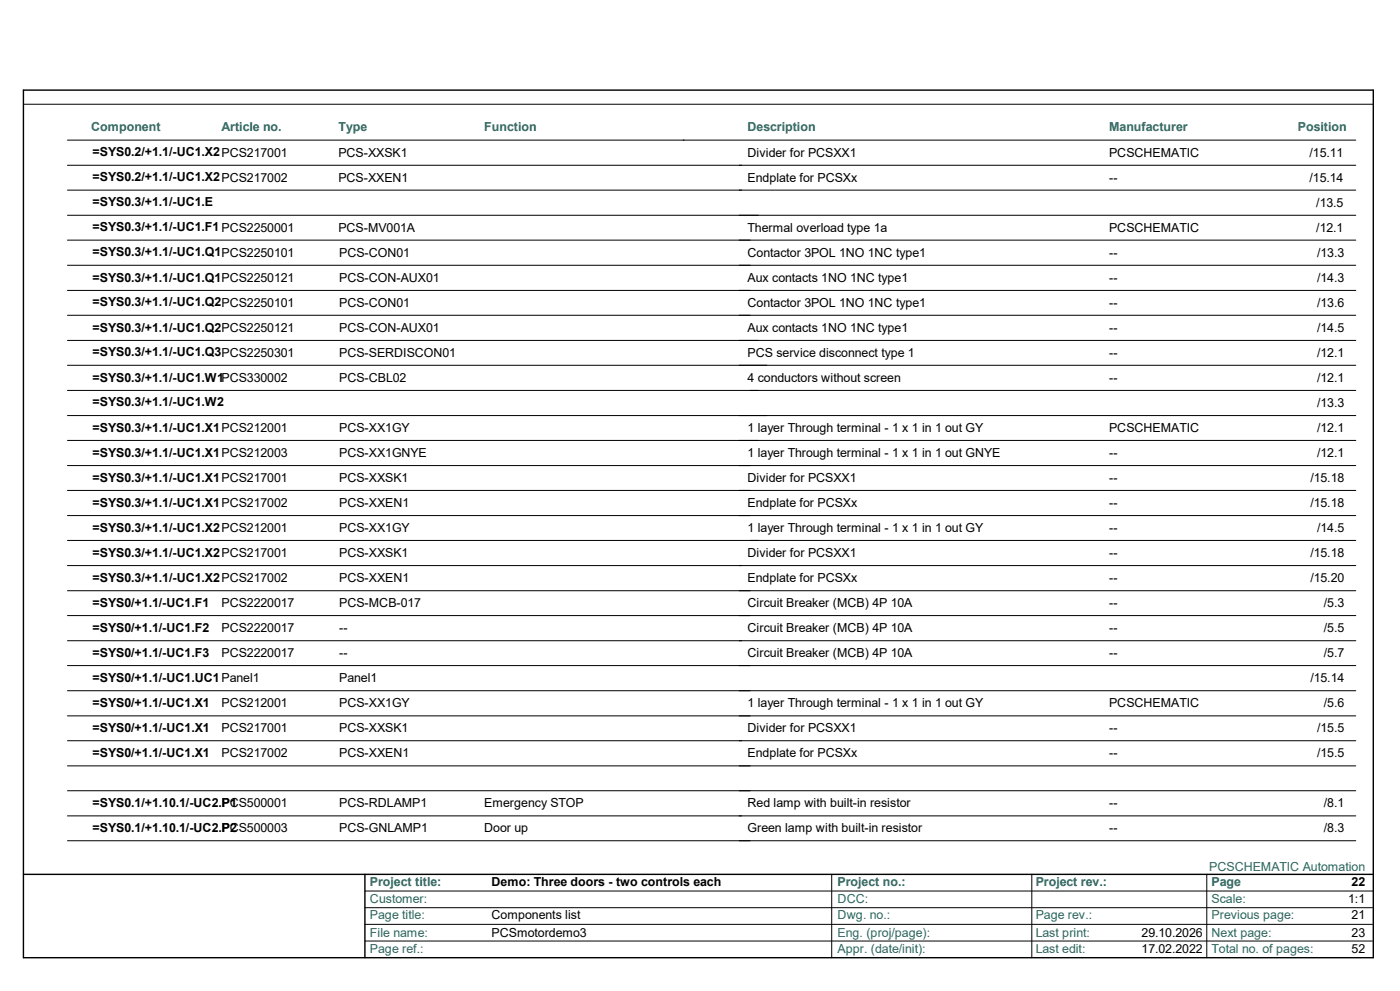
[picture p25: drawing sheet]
<svg xmlns="http://www.w3.org/2000/svg" width="420mm" height="297mm" viewBox="0 0 420 297" stroke-linecap="round" stroke-linejoin="round" font-family="sans-serif">
<defs><g id="words">
<g font-size="3.7" fill="#27675f">
<text x="27.3" y="39.4">Component</text>
<text x="66.5" y="39.4">Article no.</text>
<text x="101.5" y="39.4">Type</text>
<text x="145.3" y="39.4">Function</text>
<text x="224.3" y="39.4">Description</text>
<text x="332.7" y="39.4">Manufacturer</text>
<text x="389.4" y="39.4">Position</text>
<text x="362.8" y="260.9">PCSCHEMATIC Automation</text>
<text x="111" y="265.6">Project title:</text>
<text x="251.3" y="265.6">Project no.:</text>
<text x="310.7" y="265.6">Project rev.:</text>
<text x="363.5" y="265.6">Page</text>
<text x="111" y="270.7">Customer:</text>
<text x="111" y="275.5">Page title:</text>
<text x="251.3" y="275.5">Dwg. no.:</text>
<text x="251.3" y="270.7">DCC:</text>
<text x="310.7" y="275.5">Page rev.:</text>
<text x="363.5" y="275.5">Previous page:</text>
<text x="363.5" y="270.7">Scale:</text>
<text x="111" y="280.7">File name:</text>
<text x="251.3" y="280.7">Eng. (proj/page):</text>
<text x="310.7" y="280.7">Last print:</text>
<text x="363.5" y="280.7">Next page:</text>
<text x="111" y="285.5">Page ref.:</text>
<text x="251.3" y="285.5">Appr. (date/init):</text>
<text x="310.7" y="285.5">Last edit:</text>
<text x="363.5" y="285.5">Total no. of pages:</text>
</g>
<g font-size="3.7">
<text x="27.8" y="46.9">=SYS0.2/+1.1/-UC1.X2PCS217001</text>
<text x="101.5" y="47">PCS-XXSK1</text>
<text x="224.3" y="47">Divider for PCSXX1</text>
<text x="332.7" y="47">PCSCHEMATIC</text>
<text x="392.9" y="47">/15.11</text>
<text x="27.8" y="54.3">=SYS0.2/+1.1/-UC1.X2PCS217002</text>
<text x="101.5" y="54.4">PCS-XXEN1</text>
<text x="224.3" y="54.4">Endplate for PCSXx</text>
<text x="332.7" y="54.4">--</text>
<text x="392.9" y="54.4">/15.14</text>
<text x="27.8" y="61.9">=SYS0.3/+1.1/-UC1.E</text>
<text x="394.9" y="62">/13.5</text>
<text x="27.8" y="69.3">=SYS0.3/+1.1/-UC1.F1 PCS2250001</text>
<text x="101.5" y="69.4">PCS-MV001A</text>
<text x="224.3" y="69.4">Thermal overload type 1a</text>
<text x="332.7" y="69.4">PCSCHEMATIC</text>
<text x="394.9" y="69.4">/12.1</text>
<text x="27.8" y="76.9">=SYS0.3/+1.1/-UC1.Q1PCS2250101</text>
<text x="101.8" y="77">PCS-CON01</text>
<text x="224.3" y="77">Contactor 3POL 1NO 1NC type1</text>
<text x="332.7" y="77">--</text>
<text x="395.1" y="77">/13.3</text>
<text x="27.8" y="84.4">=SYS0.3/+1.1/-UC1.Q1PCS2250121</text>
<text x="101.8" y="84.5">PCS-CON-AUX01</text>
<text x="224.3" y="84.5">Aux contacts 1NO 1NC type1</text>
<text x="332.7" y="84.5">--</text>
<text x="395.1" y="84.5">/14.3</text>
<text x="27.8" y="91.9">=SYS0.3/+1.1/-UC1.Q2PCS2250101</text>
<text x="101.8" y="91.9">PCS-CON01</text>
<text x="224.3" y="91.9">Contactor 3POL 1NO 1NC type1</text>
<text x="332.7" y="91.9">--</text>
<text x="395.1" y="91.9">/13.6</text>
<text x="27.8" y="99.4">=SYS0.3/+1.1/-UC1.Q2PCS2250121</text>
<text x="101.8" y="99.5">PCS-CON-AUX01</text>
<text x="224.3" y="99.5">Aux contacts 1NO 1NC type1</text>
<text x="332.7" y="99.5">--</text>
<text x="395.1" y="99.5">/14.5</text>
<text x="27.8" y="106.8">=SYS0.3/+1.1/-UC1.Q3PCS2250301</text>
<text x="101.8" y="106.9">PCS-SERDISCON01</text>
<text x="224.3" y="106.9">PCS service disconnect type 1</text>
<text x="332.7" y="106.9">--</text>
<text x="395.1" y="106.9">/12.1</text>
<text x="27.8" y="114.4">=SYS0.3/+1.1/-UC1.W1PCS330002</text>
<text x="101.8" y="114.5">PCS-CBL02</text>
<text x="224.3" y="114.5">4 conductors without screen</text>
<text x="332.7" y="114.5">--</text>
<text x="395.1" y="114.5">/12.1</text>
<text x="27.8" y="121.8">=SYS0.3/+1.1/-UC1.W2</text>
<text x="395.1" y="121.9">/13.3</text>
<text x="27.8" y="129.4">=SYS0.3/+1.1/-UC1.X1PCS212001</text>
<text x="101.8" y="129.4">PCS-XX1GY</text>
<text x="224.3" y="129.4">1 layer Through terminal - 1 x 1 in 1 out GY</text>
<text x="332.7" y="129.4">PCSCHEMATIC</text>
<text x="395.1" y="129.4">/12.1</text>
<text x="27.8" y="136.9">=SYS0.3/+1.1/-UC1.X1PCS212003</text>
<text x="101.8" y="137">PCS-XX1GNYE</text>
<text x="224.3" y="137">1 layer Through terminal - 1 x 1 in 1 out GNYE</text>
<text x="332.7" y="137">--</text>
<text x="395.1" y="137">/12.1</text>
<text x="27.8" y="144.3">=SYS0.3/+1.1/-UC1.X1PCS217001</text>
<text x="101.8" y="144.4">PCS-XXSK1</text>
<text x="224.3" y="144.4">Divider for PCSXX1</text>
<text x="332.7" y="144.4">--</text>
<text x="393.1" y="144.4">/15.18</text>
<text x="27.8" y="151.9">=SYS0.3/+1.1/-UC1.X1PCS217002</text>
<text x="101.8" y="152">PCS-XXEN1</text>
<text x="224.3" y="152">Endplate for PCSXx</text>
<text x="332.7" y="152">--</text>
<text x="393.1" y="152">/15.18</text>
<text x="27.8" y="159.3">=SYS0.3/+1.1/-UC1.X2PCS212001</text>
<text x="101.8" y="159.4">PCS-XX1GY</text>
<text x="224.3" y="159.4">1 layer Through terminal - 1 x 1 in 1 out GY</text>
<text x="332.7" y="159.4">--</text>
<text x="395.1" y="159.4">/14.5</text>
<text x="27.8" y="166.9">=SYS0.3/+1.1/-UC1.X2PCS217001</text>
<text x="101.8" y="167">PCS-XXSK1</text>
<text x="224.3" y="167">Divider for PCSXX1</text>
<text x="332.7" y="167">--</text>
<text x="393.1" y="167">/15.18</text>
<text x="27.8" y="174.4">=SYS0.3/+1.1/-UC1.X2PCS217002</text>
<text x="101.8" y="174.5">PCS-XXEN1</text>
<text x="224.3" y="174.5">Endplate for PCSXx</text>
<text x="332.7" y="174.5">--</text>
<text x="393.1" y="174.5">/15.20</text>
<text x="27.8" y="181.9">=SYS0/+1.1/-UC1.F1</text>
<text x="66.5" y="181.9">PCS2220017</text>
<text x="101.8" y="181.9">PCS-MCB-017</text>
<text x="224.3" y="181.9">Circuit Breaker (MCB) 4P 10A</text>
<text x="332.7" y="181.9">--</text>
<text x="397.2" y="181.9">/5.3</text>
<text x="27.8" y="189.4">=SYS0/+1.1/-UC1.F2</text>
<text x="66.5" y="189.5">PCS2220017</text>
<text x="101.8" y="189.5">--</text>
<text x="224.3" y="189.5">Circuit Breaker (MCB) 4P 10A</text>
<text x="332.7" y="189.5">--</text>
<text x="397.2" y="189.5">/5.5</text>
<text x="27.8" y="196.8">=SYS0/+1.1/-UC1.F3</text>
<text x="66.5" y="196.9">PCS2220017</text>
<text x="101.8" y="196.9">--</text>
<text x="224.3" y="196.9">Circuit Breaker (MCB) 4P 10A</text>
<text x="332.7" y="196.9">--</text>
<text x="397.2" y="196.9">/5.7</text>
<text x="27.8" y="204.4">=SYS0/+1.1/-UC1.UC1Panel1</text>
<text x="101.8" y="204.5">Panel1</text>
<text x="393.1" y="204.5">/15.14</text>
<text x="27.8" y="211.8">=SYS0/+1.1/-UC1.X1</text>
<text x="66.5" y="211.9">PCS212001</text>
<text x="101.8" y="211.9">PCS-XX1GY</text>
<text x="224.3" y="211.9">1 layer Through terminal - 1 x 1 in 1 out GY</text>
<text x="332.7" y="211.9">PCSCHEMATIC</text>
<text x="397.2" y="211.9">/5.6</text>
<text x="27.8" y="219.4">=SYS0/+1.1/-UC1.X1</text>
<text x="66.5" y="219.4">PCS217001</text>
<text x="101.8" y="219.4">PCS-XXSK1</text>
<text x="224.3" y="219.4">Divider for PCSXX1</text>
<text x="332.7" y="219.4">--</text>
<text x="395.1" y="219.4">/15.5</text>
<text x="27.8" y="226.9">=SYS0/+1.1/-UC1.X1</text>
<text x="66.5" y="227">PCS217002</text>
<text x="101.8" y="227">PCS-XXEN1</text>
<text x="224.3" y="227">Endplate for PCSXx</text>
<text x="332.7" y="227">--</text>
<text x="395.1" y="227">/15.5</text>
<text x="27.8" y="241.9">=SYS0.1/+1.10.1/-UC2.P1</text>
<text x="66.5" y="242">PCS500001</text>
<text x="101.8" y="242">PCS-RDLAMP1</text>
<text x="145.3" y="242">Emergency STOP</text>
<text x="224.3" y="242">Red lamp with built-in resistor</text>
<text x="332.7" y="242">--</text>
<text x="397.2" y="242">/8.1</text>
<text x="27.8" y="249.3">=SYS0.1/+1.10.1/-UC2.P2</text>
<text x="66.5" y="249.4">PCS500003</text>
<text x="101.8" y="249.4">PCS-GNLAMP1</text>
<text x="145.3" y="249.4">Door up</text>
<text x="224.3" y="249.4">Green lamp with built-in resistor</text>
<text x="332.7" y="249.4">--</text>
<text x="397.2" y="249.4">/8.3</text>
<text x="147.5" y="265.6">Demo: Three doors - two controls each</text>
<text x="405.5" y="265.6">22</text>
<text x="147.5" y="275.5">Components list</text>
<text x="404.5" y="270.7">1:1</text>
<text x="405.5" y="275.5">21</text>
<text x="147.5" y="280.7">PCSmotordemo3</text>
<text x="342.5" y="280.7">29.10.2026</text>
<text x="405.5" y="280.7">23</text>
<text x="342.5" y="285.5">17.02.2022</text>
<text x="405.5" y="285.5">52</text>
</g>
</g></defs>
<path d="M7 27h405v260h-405zM7 262h405M109.5 262v25" fill="none" stroke="#000" stroke-width=".42"/>
<g fill="none" stroke="#000" stroke-width=".3">
<path d="M7.3 31.2h404.7M20.2 42h386.5M20.2 49.5h386.5M20.2 57h386.5M20.2 64.5h386.5M20.2 72h386.5M20.2 79.5h386.5M20.2 87h386.5M20.2 94.5h386.5M20.2 102h386.5M20.2 109.5h386.5M20.2 117h386.5"/>
<path d="M20.2 124.5h386.5M20.2 132h386.5M20.2 139.5h386.5M20.2 147h386.5M20.2 154.5h386.5M20.2 162h386.5M20.2 169.5h386.5M20.2 177h386.5M20.2 184.5h386.5M20.2 192h386.5M20.2 199.5h386.5M20.2 207h386.5"/>
<path d="M20.2 214.5h386.5M20.2 222h386.5M20.2 229.5h386.5M20.2 237h386.5M20.2 244.5h386.5M20.2 252h386.5M109.5 272h302.2M109.5 277h302.2M109.5 267h302.5M249.5 262v25M309.5 262v25M362 262v25"/>
<path d="M109.5 282h302.2"/>
</g>
<use href="#words"/>
</svg>
